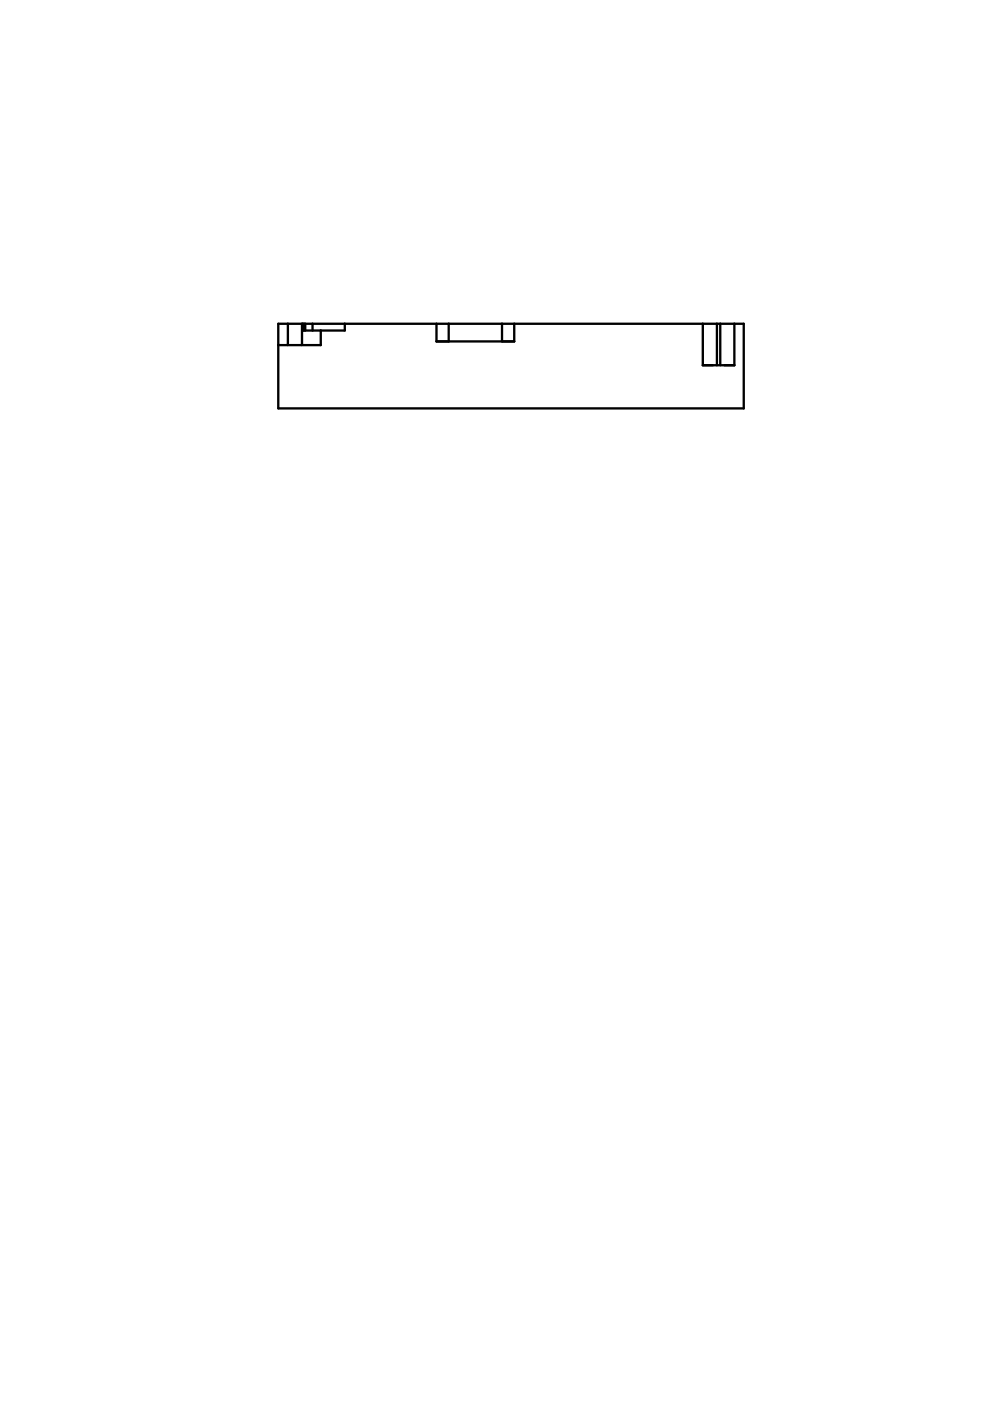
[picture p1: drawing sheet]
<svg xmlns="http://www.w3.org/2000/svg" width="210mm" height="297mm" viewBox="0 0 210 297" stroke-linecap="round" stroke-linejoin="round" font-family="sans-serif">
<g fill="none" stroke="#000" stroke-width=".49">
<path d="M61 68.6v4.6M64 68.6v4.6M64.2 68.6v1.5h8.9v-1.5M64.5 68.6h.2M64.5 68.6h-5.5v18h98.7v-18h-93M64.5 68.6v1.5M64.7 68.6v1.5M66.3 68.6v1.5M68 70.1v3.1h-9M92.5 68.6v3.8h16.5v-3.8M95.1 68.6v3.8M106.4 68.6v3.8"/>
<path d="M149 68.6v8.8h6.7v-8.8M152 68.6v8.8M152.7 68.6v8.8"/>
</g>
</svg>
